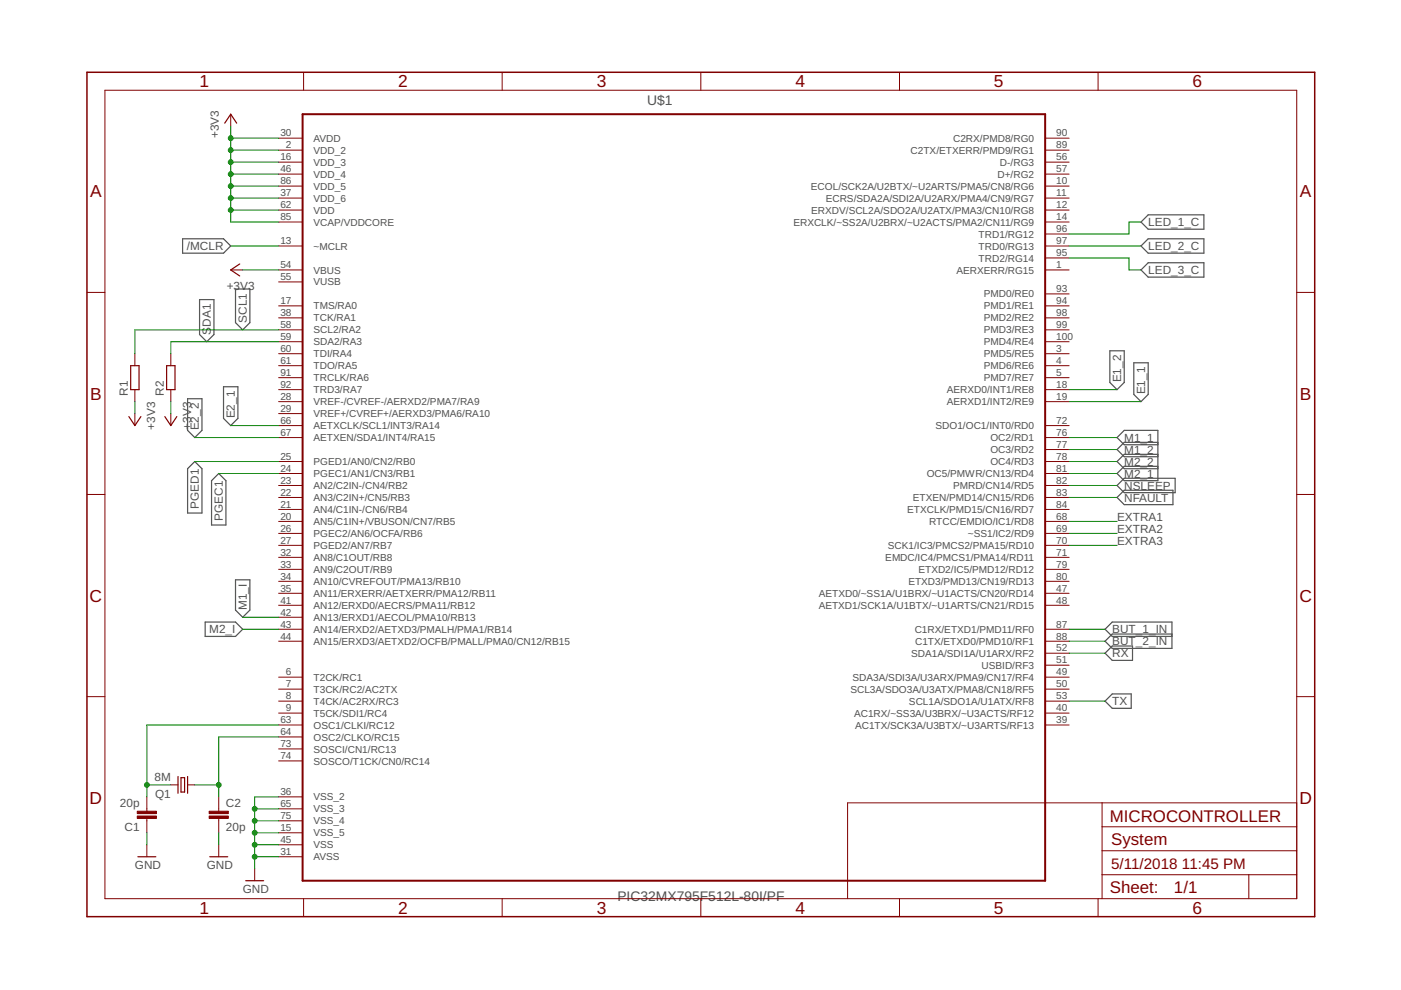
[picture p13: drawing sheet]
<svg xmlns="http://www.w3.org/2000/svg" width="297mm" height="210mm" viewBox="0 0 297 210" stroke-linecap="round" stroke-linejoin="round" font-family="sans-serif">
<defs><g id="words">
<g font-size="3.7" fill="#800000">
<text x="42.3" y="18.5">1</text>
<text x="84.4" y="18.5">2</text>
<text x="126.5" y="18.5">3</text>
<text x="168.6" y="18.5">4</text>
<text x="210.7" y="18.5">5</text>
<text x="252.9" y="18.5">6</text>
<text x="19.1" y="41.9">A</text>
<text x="275.6" y="41.9">A</text>
<text x="19.1" y="84.7">B</text>
<text x="275.6" y="84.7">B</text>
<text x="19" y="127.6">C</text>
<text x="275.5" y="127.6">C</text>
<text x="19" y="170.4">D</text>
<text x="275.5" y="170.4">D</text>
<text x="42.3" y="193.7">1</text>
<text x="84.4" y="193.7">2</text>
<text x="126.5" y="193.7">3</text>
<text x="168.6" y="193.7">4</text>
<text x="210.7" y="193.7">5</text>
<text x="252.9" y="193.7">6</text>
</g>
<g font-size="3.6" fill="#800000">
<text x="235.3" y="174.3">MICROCONTROLLER</text>
<text x="235.6" y="179.1">System</text>
<text x="235.3" y="189.4">Sheet:</text>
<text x="248.9" y="189.3">1/1</text>
</g>
<g font-size="3.2" fill="#800000">
<text x="235.6" y="184.2">5/11/2018</text>
<text x="250.6" y="184.2">11:45 PM</text>
</g>
<g font-size="2.9" fill="#505050">
<text x="137.2" y="22.3">U$1</text>
<text x="130.9" y="191.1">PIC32MX795F512L-80I/PF</text>
</g>
<g font-size="2.5" fill="#505050">
<text x="46.4" y="29.3" transform="rotate(-90 46.4 29.3)">+3V3</text>
<text x="243.4" y="48">LED_1_C</text>
<text x="39.6" y="53">/MCLR</text>
<text x="243.4" y="53">LED_2_C</text>
<text x="243.4" y="58.1">LED_3_C</text>
<text x="48.1" y="61.5">+3V3</text>
<text x="44.7" y="70.9" transform="rotate(-90 44.7 70.9)">S</text>
<text x="44.7" y="69.3" transform="rotate(-90 44.7 69.3)">DA1</text>
<text x="52.3" y="68.4" transform="rotate(-90 52.3 68.4)">SCL1</text>
<text x="27.1" y="83.9" transform="rotate(-90 27.1 83.9)">R1</text>
<text x="34.7" y="83.9" transform="rotate(-90 34.7 83.9)">R2</text>
<text x="237.7" y="81.1" transform="rotate(-90 237.7 81.1)">E1_2</text>
<text x="242.8" y="83.6" transform="rotate(-90 242.8 83.6)">E1_1</text>
<text x="49.8" y="88.7" transform="rotate(-90 49.8 88.7)">E2_1</text>
<text x="32.9" y="91.1" transform="rotate(-90 32.9 91.1)">+3V3</text>
<text x="40.5" y="91.1" transform="rotate(-90 40.5 91.1)">+3V3</text>
<text x="42.2" y="91.3" transform="rotate(-90 42.2 91.3)">E2_2</text>
<text x="238.4" y="93.7">M1_1</text>
<text x="238.4" y="96.2">M1_2</text>
<text x="238.4" y="98.7">M2_2</text>
<text x="238.4" y="101.3">M2_1</text>
<text x="42.2" y="107.9" transform="rotate(-90 42.2 107.9)">PGED1</text>
<text x="238.4" y="103.8">NSLEEP</text>
<text x="238.4" y="106.4">NFAULT</text>
<text x="47.3" y="110.4" transform="rotate(-90 47.3 110.4)">PGEC1</text>
<text x="236.8" y="110.6">EXTRA1</text>
<text x="236.8" y="113.1">EXTRA2</text>
<text x="236.8" y="115.6">EXTRA3</text>
<text x="52.3" y="129.3" transform="rotate(-90 52.3 129.3)">M1_I</text>
<text x="44.4" y="134.3">M2_I</text>
<text x="235.8" y="134.3">BUT_1_IN</text>
<text x="235.8" y="136.8">BUT_2_IN</text>
<text x="235.8" y="139.4">RX</text>
<text x="235.8" y="149.5">TX</text>
<text x="32.7" y="165.7">8M</text>
<text x="25.4" y="171.1">20p</text>
<text x="32.9" y="169.2">Q1</text>
<text x="47.9" y="171.1">C2</text>
<text x="26.4" y="176.2">C1</text>
<text x="47.9" y="176.2">20p</text>
<text x="28.6" y="184.2">GND</text>
<text x="43.8" y="184.2">GND</text>
<text x="51.5" y="189.3">GND</text>
</g>
<g font-size="2.1" fill="#505050">
<text x="59.4" y="28.9">30</text>
<text x="223.9" y="28.9">90</text>
<text x="59.4" y="34">16</text>
<text x="60.6" y="31.5">2</text>
<text x="66.5" y="30.1">AVDD</text>
<text x="66.5" y="32.6">VDD_2</text>
<text x="66.5" y="35.1">VDD_3</text>
<text x="193.1" y="32.6">C2TX/ETXERR/PMD9/RG1</text>
<text x="202.1" y="30.1">C2RX/PMD8/RG0</text>
<text x="212" y="35.1">D-/RG3</text>
<text x="223.9" y="31.5">89</text>
<text x="223.9" y="34">56</text>
<text x="59.4" y="36.6">46</text>
<text x="59.4" y="39.1">86</text>
<text x="59.4" y="41.6">37</text>
<text x="66.5" y="37.7">VDD_4</text>
<text x="66.5" y="40.2">VDD_5</text>
<text x="171.9" y="40.2">ECOL/SCK2A/U2BTX/~U2ARTS/PMA5/CN8/RG6</text>
<text x="211.5" y="37.7">D+/RG2</text>
<text x="223.9" y="36.6">57</text>
<text x="223.9" y="39.1">10</text>
<text x="223.9" y="41.6">11</text>
<text x="59.4" y="44.2">62</text>
<text x="59.4" y="46.7">85</text>
<text x="66.5" y="42.8">VDD_6</text>
<text x="66.5" y="45.3">VDD</text>
<text x="66.5" y="47.8">VCAP/VDDCORE</text>
<text x="168.2" y="47.8">ERXCLK/~SS2A/U2BRX/~U2ACTS/PMA2/CN11/RG9</text>
<text x="172" y="45.3">ERXDV/SCL2A/SDO2A/U2ATX/PMA3/CN10/RG8</text>
<text x="175.1" y="42.8">ECRS/SDA2A/SDI2A/U2ARX/PMA4/CN9/RG7</text>
<text x="223.9" y="44.2">12</text>
<text x="223.9" y="46.7">14</text>
<text x="59.4" y="51.8">13</text>
<text x="66.5" y="52.9">~MCLR</text>
<text x="207.5" y="50.4">TRD1/RG12</text>
<text x="207.5" y="52.9">TRD0/RG13</text>
<text x="223.9" y="49.3">96</text>
<text x="223.9" y="51.8">97</text>
<text x="59.4" y="56.9">54</text>
<text x="59.4" y="59.4">55</text>
<text x="66.5" y="58">VBUS</text>
<text x="202.8" y="58">AERXERR/RG15</text>
<text x="207.5" y="55.5">TRD2/RG14</text>
<text x="223.9" y="54.3">95</text>
<text x="223.9" y="56.9">1</text>
<text x="59.4" y="64.5">17</text>
<text x="66.5" y="60.5">VUSB</text>
<text x="66.5" y="65.6">TMS/RA0</text>
<text x="208.6" y="63.1">PMD0/RE0</text>
<text x="208.6" y="65.6">PMD1/RE1</text>
<text x="223.9" y="62">93</text>
<text x="223.9" y="64.5">94</text>
<text x="59.4" y="67">38</text>
<text x="59.4" y="69.6">58</text>
<text x="66.5" y="68.1">TCK/RA1</text>
<text x="66.5" y="70.7">SCL2/RA2</text>
<text x="208.6" y="68.1">PMD2/RE2</text>
<text x="208.6" y="70.7">PMD3/RE3</text>
<text x="223.9" y="67">98</text>
<text x="223.9" y="69.6">99</text>
<text x="59.4" y="72.1">59</text>
<text x="59.4" y="74.6">60</text>
<text x="59.4" y="77.2">61</text>
<text x="66.5" y="73.2">SDA2/RA3</text>
<text x="66.5" y="75.8">TDI/RA4</text>
<text x="208.6" y="73.2">PMD4/RE4</text>
<text x="208.6" y="75.8">PMD5/RE5</text>
<text x="223.9" y="72.1">100</text>
<text x="223.9" y="74.6">3</text>
<text x="223.9" y="77.2">4</text>
<text x="59.4" y="79.7">91</text>
<text x="59.4" y="82.3">92</text>
<text x="66.5" y="78.3">TDO/RA5</text>
<text x="66.5" y="80.8">TRCLK/RA6</text>
<text x="66.5" y="83.4">TRD3/RA7</text>
<text x="200.8" y="83.4">AERXD0/INT1/RE8</text>
<text x="208.6" y="78.3">PMD6/RE6</text>
<text x="208.6" y="80.8">PMD7/RE7</text>
<text x="223.9" y="79.7">5</text>
<text x="223.9" y="82.3">18</text>
<text x="59.4" y="84.8">28</text>
<text x="59.4" y="87.3">29</text>
<text x="59.4" y="89.9">66</text>
<text x="66.5" y="85.9">VREF-/CVREF-/AERXD2/PMA7/RA9</text>
<text x="66.5" y="88.5">VREF+/CVREF+/AERXD3/PMA6/RA10</text>
<text x="200.8" y="85.9">AERXD1/INT2/RE9</text>
<text x="223.9" y="84.8">19</text>
<text x="223.9" y="89.9">72</text>
<text x="59.4" y="92.4">67</text>
<text x="66.5" y="91">AETXCLK/SCL1/INT3/RA14</text>
<text x="66.5" y="93.5">AETXEN/SDA1/INT4/RA15</text>
<text x="198.4" y="91">SDO1/OC1/INT0/RD0</text>
<text x="210" y="93.5">OC2/RD1</text>
<text x="223.9" y="92.4">76</text>
<text x="223.9" y="95">77</text>
<text x="59.4" y="97.5">25</text>
<text x="59.4" y="100">24</text>
<text x="66.5" y="98.6">PGED1/AN0/CN2/RB0</text>
<text x="66.5" y="101.2">PGEC1/AN1/CN3/RB1</text>
<text x="196.5" y="101.2">OC5/PMWR/CN13/RD4</text>
<text x="210" y="96.1">OC3/RD2</text>
<text x="210" y="98.6">OC4/RD3</text>
<text x="223.9" y="97.5">78</text>
<text x="223.9" y="100">81</text>
<text x="59.4" y="102.6">23</text>
<text x="59.4" y="105.1">22</text>
<text x="59.4" y="107.7">21</text>
<text x="66.5" y="103.7">AN2/C2IN-/CN4/RB2</text>
<text x="66.5" y="106.2">AN3/C2IN+/CN5/RB3</text>
<text x="193.5" y="106.2">ETXEN/PMD14/CN15/RD6</text>
<text x="202.1" y="103.7">PMRD/CN14/RD5</text>
<text x="223.9" y="102.6">82</text>
<text x="223.9" y="105.1">83</text>
<text x="223.9" y="107.7">84</text>
<text x="59.4" y="110.2">20</text>
<text x="59.4" y="112.7">26</text>
<text x="66.5" y="108.8">AN4/C1IN-/CN6/RB4</text>
<text x="66.5" y="111.3">AN5/C1IN+/VBUSON/CN7/RB5</text>
<text x="66.5" y="113.9">PGEC2/AN6/OCFA/RB6</text>
<text x="192.4" y="108.8">ETXCLK/PMD15/CN16/RD7</text>
<text x="197" y="111.3">RTCC/EMDIO/IC1/RD8</text>
<text x="205.2" y="113.9">~SS1/IC2/RD9</text>
<text x="223.9" y="110.2">68</text>
<text x="223.9" y="112.7">69</text>
<text x="59.4" y="115.3">27</text>
<text x="59.4" y="117.8">32</text>
<text x="66.5" y="116.4">PGED2/AN7/RB7</text>
<text x="66.5" y="118.9">AN8/C1OUT/RB8</text>
<text x="187.7" y="118.9">EMDC/IC4/PMCS1/PMA14/RD11</text>
<text x="188.3" y="116.4">SCK1/IC3/PMCS2/PMA15/RD10</text>
<text x="223.9" y="115.3">70</text>
<text x="223.9" y="117.8">71</text>
<text x="59.4" y="120.4">33</text>
<text x="59.4" y="122.9">34</text>
<text x="59.4" y="125.4">35</text>
<text x="66.5" y="121.5">AN9/C2OUT/RB9</text>
<text x="66.5" y="124">AN10/CVREFOUT/PMA13/RB10</text>
<text x="192.6" y="124">ETXD3/PMD13/CN19/RD13</text>
<text x="194.7" y="121.5">ETXD2/IC5/PMD12/RD12</text>
<text x="223.9" y="120.4">79</text>
<text x="223.9" y="122.9">80</text>
<text x="223.9" y="125.4">47</text>
<text x="59.4" y="128">41</text>
<text x="59.4" y="130.5">42</text>
<text x="66.5" y="126.6">AN11/ERXERR/AETXERR/PMA12/RB11</text>
<text x="66.5" y="129.1">AN12/ERXD0/AECRS/PMA11/RB12</text>
<text x="66.5" y="131.6">AN13/ERXD1/AECOL/PMA10/RB13</text>
<text x="173.6" y="129.1">AETXD1/SCK1A/U1BTX/~U1ARTS/CN21/RD15</text>
<text x="173.6" y="126.6">AETXD0/~SS1A/U1BRX/~U1ACTS/CN20/RD14</text>
<text x="223.9" y="128">48</text>
<text x="59.4" y="133.1">43</text>
<text x="59.4" y="135.6">44</text>
<text x="66.5" y="134.2">AN14/ERXD2/AETXD3/PMALH/PMA1/RB14</text>
<text x="66.5" y="136.7">AN15/ERXD3/AETXD2/OCFB/PMALL/PMA0/CN12/RB15</text>
<text x="193.9" y="134.2">C1RX/ETXD1/PMD11/RF0</text>
<text x="194" y="136.7">C1TX/ETXD0/PMD10/RF1</text>
<text x="223.9" y="133.1">87</text>
<text x="223.9" y="135.6">88</text>
<text x="60.6" y="143.2">6</text>
<text x="193.2" y="139.2">SDA1A/SDI1A/U1ARX/RF2</text>
<text x="208.1" y="141.8">USBID/RF3</text>
<text x="223.9" y="138.1">52</text>
<text x="223.9" y="140.7">51</text>
<text x="223.9" y="143.2">49</text>
<text x="60.6" y="145.7">7</text>
<text x="60.6" y="148.3">8</text>
<text x="66.5" y="144.3">T2CK/RC1</text>
<text x="66.5" y="146.9">T3CK/RC2/AC2TX</text>
<text x="66.5" y="149.4">T4CK/AC2RX/RC3</text>
<text x="180.3" y="146.9">SCL3A/SDO3A/U3ATX/PMA8/CN18/RF5</text>
<text x="180.8" y="144.3">SDA3A/SDI3A/U3ARX/PMA9/CN17/RF4</text>
<text x="192.7" y="149.4">SCL1A/SDO1A/U1ATX/RF8</text>
<text x="223.9" y="145.7">50</text>
<text x="223.9" y="148.3">53</text>
<text x="59.4" y="153.4">63</text>
<text x="59.4" y="155.9">64</text>
<text x="60.6" y="150.8">9</text>
<text x="66.5" y="151.9">T5CK/SDI1/RC4</text>
<text x="66.5" y="154.5">OSC1/CLKI/RC12</text>
<text x="181.1" y="151.9">AC1RX/~SS3A/U3BRX/~U3ACTS/RF12</text>
<text x="181.3" y="154.5">AC1TX/SCK3A/U3BTX/~U3ARTS/RF13</text>
<text x="223.9" y="150.8">40</text>
<text x="223.9" y="153.4">39</text>
<text x="59.4" y="158.4">73</text>
<text x="59.4" y="161">74</text>
<text x="66.5" y="157">OSC2/CLKO/RC15</text>
<text x="66.5" y="159.6">SOSCI/CN1/RC13</text>
<text x="66.5" y="162.1">SOSCO/T1CK/CN0/RC14</text>
<text x="59.4" y="168.6">36</text>
<text x="59.4" y="171.1">65</text>
<text x="59.4" y="173.7">75</text>
<text x="66.5" y="169.7">VSS_2</text>
<text x="66.5" y="172.3">VSS_3</text>
<text x="59.4" y="176.2">15</text>
<text x="59.4" y="178.8">45</text>
<text x="66.5" y="174.8">VSS_4</text>
<text x="66.5" y="177.3">VSS_5</text>
<text x="66.5" y="179.9">VSS</text>
<text x="59.4" y="181.3">31</text>
<text x="66.5" y="182.4">AVSS</text>
</g>
</g></defs>
<g fill="none" stroke="#505050" stroke-width=".25">
<path d="M38.7 50.6h8.7l1.5 1.6-1.5 1.5h-8.7zM241.9 57.2l1.5-1.5h11.8v3.1h-11.8zM241.9 47.1l1.5-1.5h11.8v3h-11.8zM241.9 52.2l1.5-1.6h11.8v3.1h-11.8zM42.3 63.5h3.1v7.4l-1.6 1.6-1.5-1.6zM49.9 61.3h3.1v7.1l-1.5 1.5-1.6-1.5zM235.3 74.4h3.1v6.7l-1.6 1.5-1.5-1.5zM240.4 76.9h3v6.7l-1.5 1.6-1.5-1.6zM39.8 84.5h3v6.7l-1.5 1.6-1.5-1.6zM41.3 97.9l1.5 1.5v9.4h-3v-9.4zM47.4 82h3v6.7l-1.5 1.5-1.5-1.5zM245.5 94.3h-7.1l-1.6-1.5 1.6-1.6h7.1v10.7h-7.1l-1.6-1.5 1.6-1.5h7.1"/>
<path d="M245.5 93.8h-7.1l-1.6 1.5 1.6 1.5h7.1M245.5 96.3h-7.1l-1.6 1.6 1.6 1.5h7.1M46.4 100.4l1.5 1.5v9.4h-3v-9.4zM236.8 102.9l1.6-1.5h10.8v3.1h-10.8zM236.8 105.5l1.6-1.6h10.3v3.1h-10.3zM43.5 131.9h6.4l1.6 1.5-1.6 1.5h-6.4zM49.9 122.9h3.1v6.4l-1.5 1.6-1.6-1.6zM234.3 138.5l1.5-1.5h4.3v3h-4.3zM248.5 134.4h-12.7l-1.5 1.6 1.5 1.5h12.7v-5.6h-12.7l-1.5 1.5 1.5 1.5h12.7M234.3 148.7l1.5-1.6h4v3.1h-4z"/>
</g>
<g fill="none" stroke="#800000" stroke-width=".21">
<path d="M22.2 19.1h252.7v171.4h-252.7zM64.4 15.3v3.8M106.5 15.3v3.8M148.6 15.3v3.8M190.7 15.3v3.8M232.8 15.3v3.8M48.9 24.2v2.6M59.1 29.3h5.1M59.1 31.8h5.1M59.1 34.4h5.1M59.1 36.9h5.1M59.1 39.5h5.1"/>
<path d="M221.6 29.3h5.1M221.6 31.8h5.1M221.6 34.4h5.1M221.6 36.9h5.1M221.6 39.5h5.1M48.9 57.2h2.6M59.1 42h5.1M59.1 44.5h5.1M59.1 47.1h5.1M59.1 52.2h5.1M59.1 57.2h5.1M59.1 59.8h5.1"/>
<path d="M221.6 42h5.1M221.6 44.5h5.1M221.6 47.1h5.1M221.6 52.2h5.1M221.6 57.2h5.1M221.6 49.6h5.1M221.6 54.7h5.1M18.4 62h3.8M28.6 75v2.5M36.2 75v2.5M59.1 64.9h5.1M59.1 67.4h5.1"/>
<path d="M59.1 69.9h5.1M59.1 72.5h5.1M59.1 75h5.1M59.1 77.5h5.1M221.6 64.9h5.1M221.6 67.4h5.1M221.6 69.9h5.1M221.6 72.5h5.1M221.6 75h5.1M221.6 77.5h5.1M221.6 62.3h5.1M274.9 62h3.8"/>
<path d="M28.6 82.6v2.6M28.6 87.7v2.5M36.2 82.6v2.6M36.2 87.7v2.5M59.1 80.1h5.1M59.1 82.6h5.1M59.1 85.2h5.1M59.1 87.7h5.1M59.1 90.2h5.1M59.1 92.8h5.1M59.1 97.9h5.1M221.6 80.1h5.1"/>
<path d="M221.6 82.6h5.1M221.6 85.2h5.1M221.6 90.2h5.1M221.6 92.8h5.1M221.6 97.9h5.1M221.6 95.3h5.1M18.4 104.8h3.8M59.1 100.4h5.1M59.1 102.9h5.1M59.1 105.5h5.1M59.1 108h5.1M59.1 110.6h5.1"/>
<path d="M59.1 113.1h5.1M59.1 115.6h5.1M59.1 118.2h5.1M221.6 100.4h5.1M221.6 102.9h5.1M221.6 105.5h5.1M221.6 108h5.1M221.6 110.6h5.1M221.6 113.1h5.1M221.6 115.6h5.1M221.6 118.2h5.1M274.9 104.8h3.8"/>
<path d="M59.1 120.7h5.1M59.1 123.3h5.1M59.1 125.8h5.1M59.1 128.3h5.1M59.1 130.9h5.1M59.1 133.4h5.1M59.1 136h5.1M221.6 120.7h5.1M221.6 123.3h5.1M221.6 125.8h5.1M221.6 128.3h5.1M221.6 133.4h5.1"/>
<path d="M221.6 136h5.1M221.6 138.5h5.1M18.4 147.7h3.8M59.1 143.6h5.1M59.1 146.1h5.1M59.1 148.7h5.1M59.1 151.2h5.1M59.1 153.7h5.1M59.1 156.3h5.1M59.1 158.8h5.1M221.6 143.6h5.1M221.6 146.1h5.1"/>
<path d="M221.6 148.7h5.1M221.6 151.2h5.1M221.6 153.7h5.1M221.6 141h5.1M274.9 147.7h3.8M31.1 169v3M31.1 173.5v3.1M31.1 179.1v2.6M36.2 166.4h1.5M39.8 166.4h1.5M46.4 169v3M46.4 173.5v3.1"/>
<path d="M46.4 179.1v2.6M59.1 161.3h5.1M59.1 169h5.1M59.1 171.5h5.1M59.1 174h5.1M59.1 176.6h5.1M59.1 179.1h5.1M233.7 170.2v20.3M233.7 175.3h41.2M274.9 170.2h-95.2v20.3M54 184.2v2.5M59.1 181.7h5.1"/>
<path d="M64.4 190.5v3.9M106.5 190.5v3.9M148.6 190.5v3.9M190.7 190.5v3.9M232.8 190.5v3.9M233.7 185.5h41.2M233.7 180.4h41.2M264.8 185.5v5"/>
</g>
<path d="M18.4 15.3h260.3v179.1h-260.3z" fill="none" stroke="#800000" stroke-width=".32"/>
<path d="M64.2 24.2h157.4v162.5h-157.4z" fill="none" stroke="#800000" stroke-width=".42"/>
<path d="M47.6 26.1l1.3-1.9 1.3 1.9M50.8 56l-1.9 1.2 1.9 1.3M27.7 77.5h1.8v5.1h-1.8zM35.3 77.5h1.8v5.1h-1.8zM27.3 88.3l1.3 1.9 1.3-1.9M34.9 88.3l1.3 1.9 1.3-1.9M37.7 164.6v3.6M38.4 164.9h.7v3h-.7zM39.8 164.6v3.6M29.2 181.7h3.8M44.5 181.7h3.8M52.1 186.7h3.8" fill="none" stroke="#800000" stroke-width=".25"/>
<g fill="#800000" stroke="#800000" stroke-width=".21">
<path d="M29.1 172h4.1v.5h-4.1z"/>
<path d="M29.1 173h4.1v.5h-4.1z"/>
<path d="M44.3 173h4.1v.5h-4.1z"/>
<path d="M44.3 172h4.1v.5h-4.1z"/>
</g>
<g fill="none" stroke="#008000" stroke-width=".21">
<path d="M48.9 26.8v20.3h10.2M48.9 39.5h10.2M48.9 36.9h10.2M48.9 34.4h10.2M48.9 31.8h10.2M48.9 29.3h10.2M48.9 52.2h10.2M48.9 42h10.2M48.9 44.5h10.2M51.5 57.2h7.6M226.7 54.7h12.7v2.5h2.5M226.7 52.2h15.2"/>
<path d="M241.9 47.1h-2.5v2.5h-12.7M59.1 69.9h-30.5v5.1M59.1 72.5h-22.9v2.5M28.6 85.2v2.5M36.2 85.2v2.5M41.3 92.8h17.8M41.3 97.9h17.8M48.9 90.2h10.2M226.7 92.8h10.1M226.7 95.3h10.1M226.7 97.9h10.1M226.7 82.6h10.1"/>
<path d="M226.7 85.2h15.2M46.4 100.4h12.7M226.7 102.9h10.1M226.7 105.5h10.1M226.7 100.4h10.1M226.7 110.6h10.1M226.7 113.1h10.1M226.7 115.6h10.1M51.5 133.4h7.6M51.5 130.9h7.6M226.7 133.4h7.6M226.7 136h7.6"/>
<path d="M226.7 138.5h7.6M59.1 153.7h-28v15.3M59.1 156.3h-12.7v12.7M226.7 148.7h7.6M31.1 176.6v2.5M31.1 166.4h5.1M41.3 166.4h5.1M46.4 176.6v2.5M54 171.5h5.1M54 174h5.1M54 176.6h5.1M54 179.1h5.1"/>
<path d="M59.1 169h-5.1v15.2M54 181.7h5.1"/>
</g>
<g fill="#008000" stroke="#008000" stroke-width=".21">
<circle cx="48.9" cy="39.5" r=".51"/>
<circle cx="48.9" cy="42" r=".51"/>
<circle cx="48.9" cy="44.5" r=".51"/>
<circle cx="48.9" cy="36.9" r=".51"/>
<circle cx="48.9" cy="34.4" r=".51"/>
<circle cx="48.9" cy="31.8" r=".51"/>
<circle cx="48.9" cy="29.3" r=".51"/>
<circle cx="54" cy="171.5" r=".51"/>
<circle cx="54" cy="174" r=".51"/>
<circle cx="54" cy="176.6" r=".51"/>
<circle cx="54" cy="179.1" r=".51"/>
<circle cx="54" cy="181.7" r=".51"/>
<circle cx="31.1" cy="166.4" r=".51"/>
<circle cx="46.4" cy="166.4" r=".51"/>
</g>
<use href="#words"/>
</svg>
